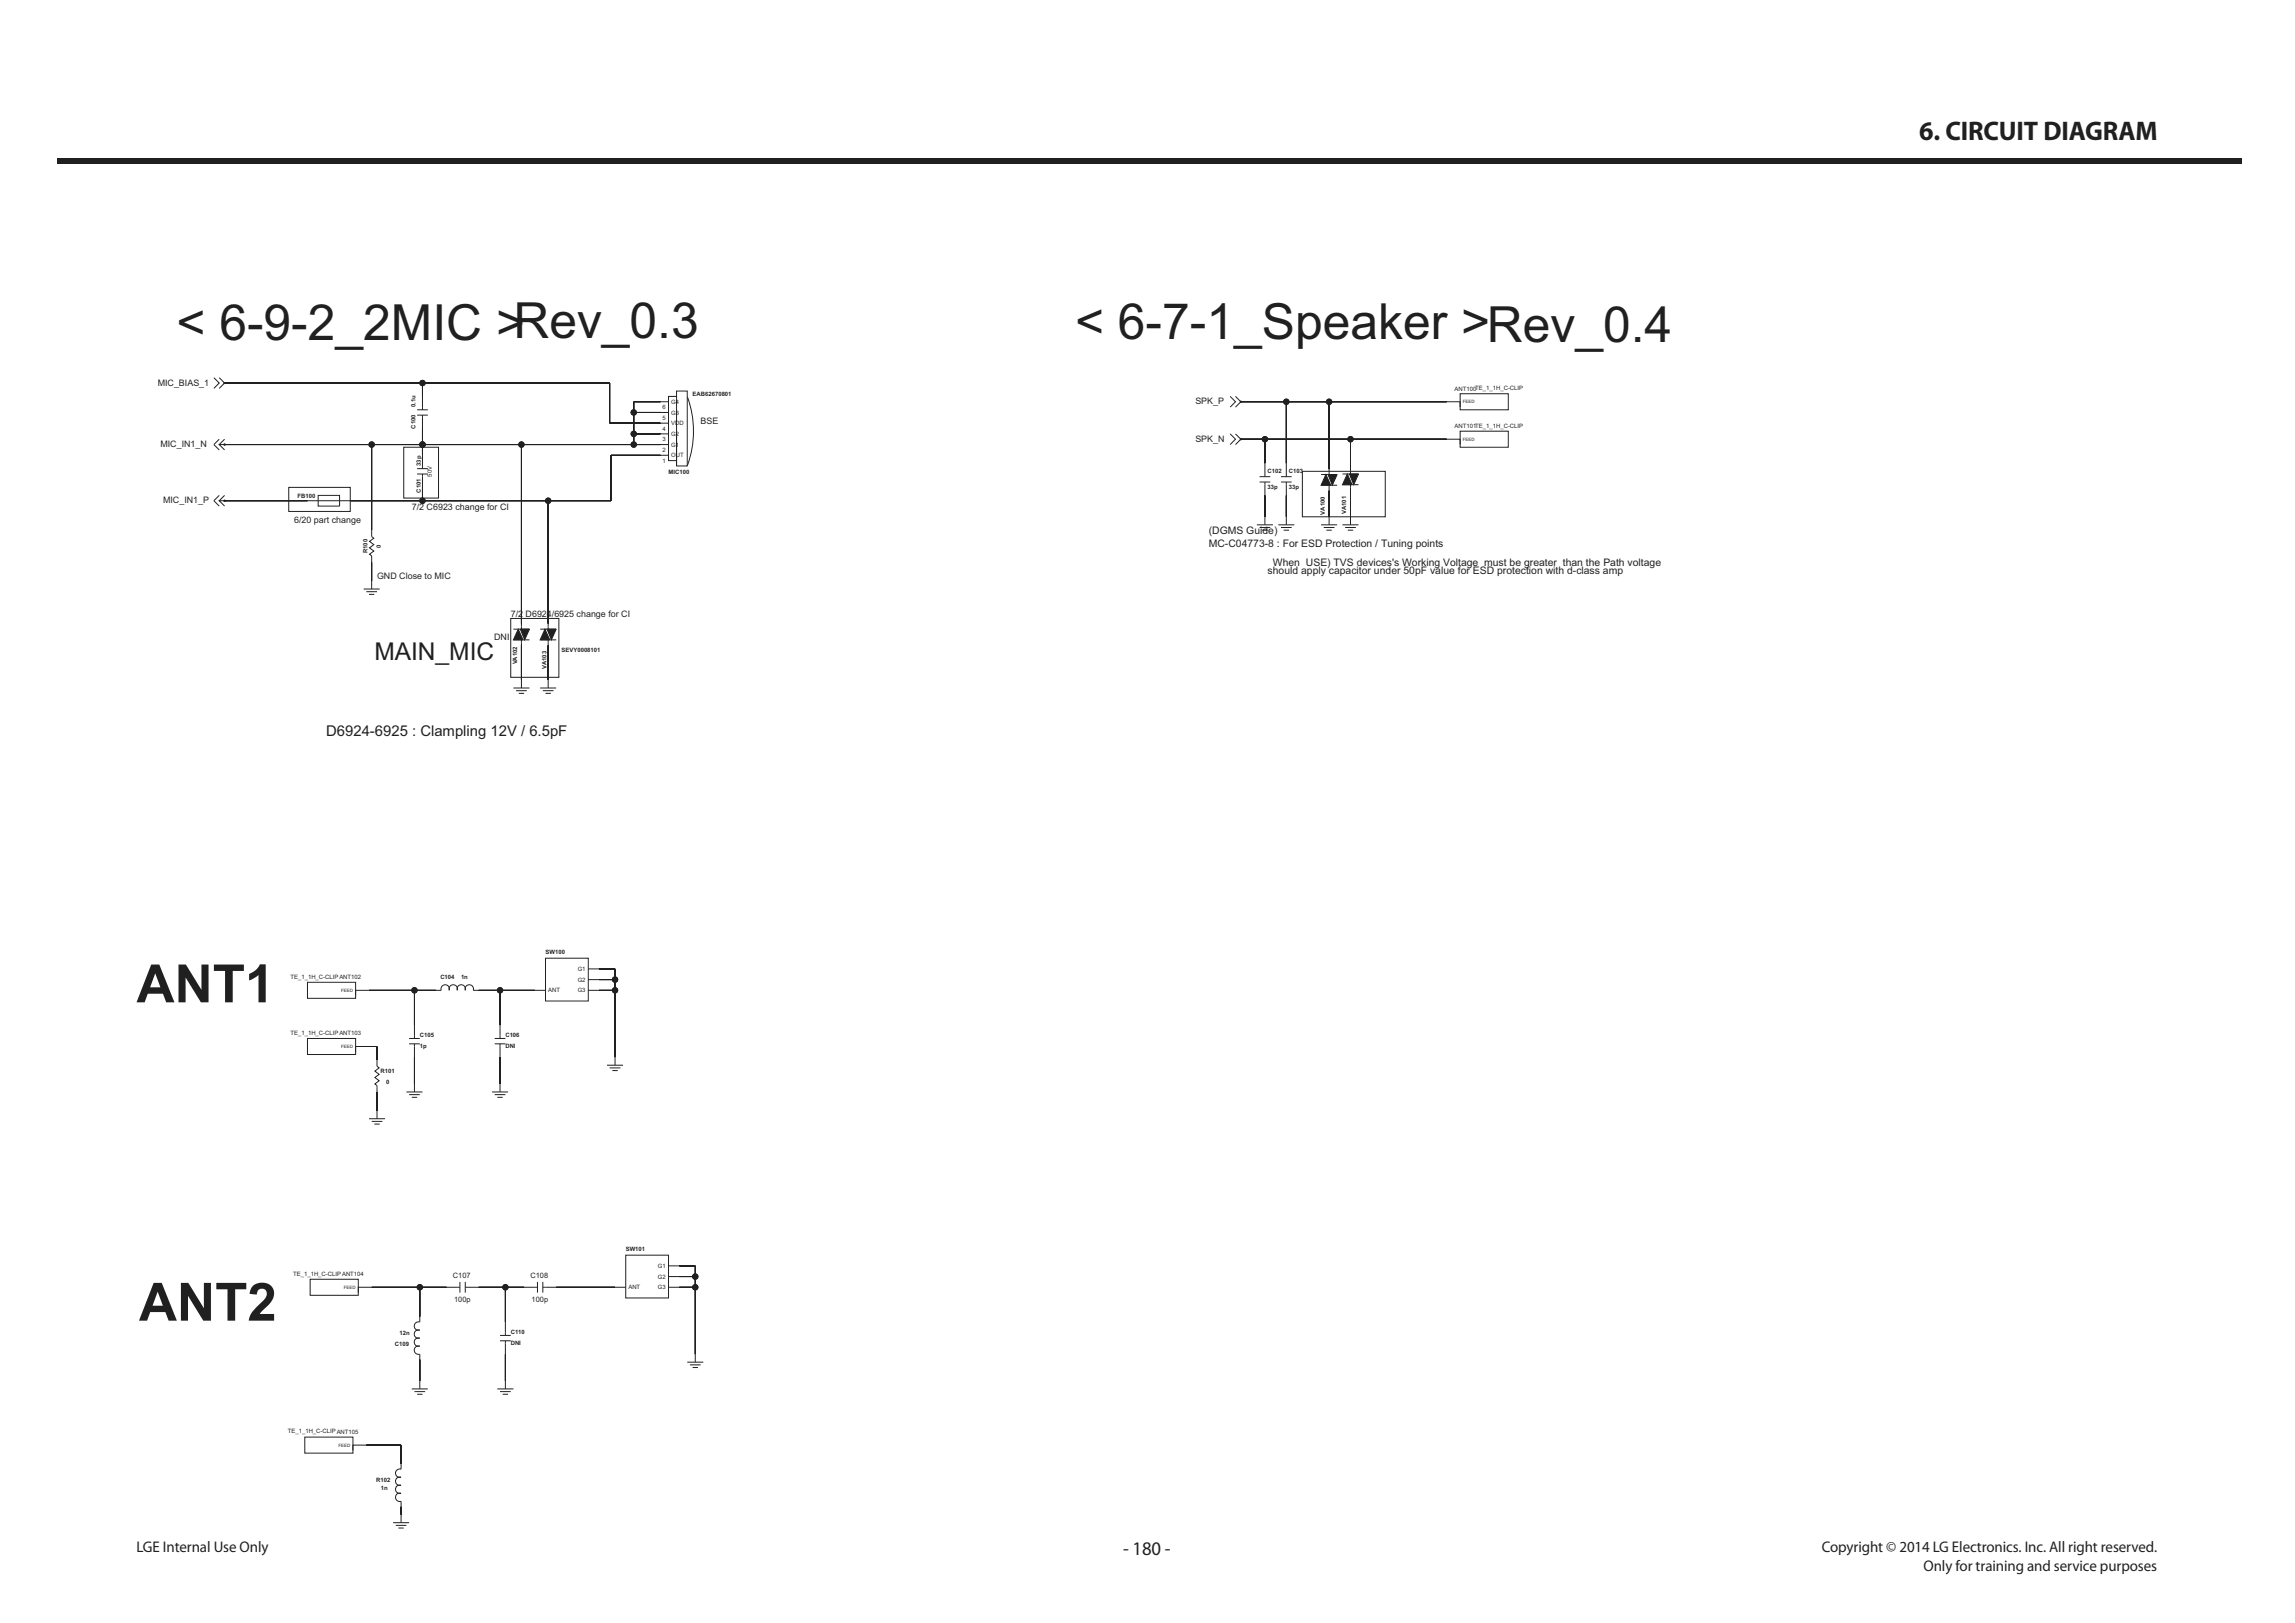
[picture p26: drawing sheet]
<svg xmlns="http://www.w3.org/2000/svg" width="420mm" height="297mm" viewBox="0 0 420 297" stroke-linecap="round" stroke-linejoin="round" font-family="sans-serif">
<defs><g id="words">
<g font-size="9.7" fill="#231f20">
<text x="25" y="183.4">ANT1</text>
<text x="25.4" y="241.7">ANT2</text>
</g>
<g font-size="9.1" fill="#231f20">
<text x="32.3" y="62.2">&lt; 6-9-2_2MIC &gt;Rev_0.3</text>
<text x="196.8" y="62.1">&lt; 6-7-1_Speaker &gt;Rev_0.4</text>
</g>
<text font-size="4.9" fill="#231f20" x="351.4" y="25.7">6. CIRCUIT DIAGRAM</text>
<text font-size="4.5" fill="#231f20" x="68.5" y="120.7">MAIN_MIC</text>
<text font-size="3.5" fill="#231f20" x="205.6" y="284.6">- 180 -</text>
<g font-size="2.8" fill="#231f20">
<text x="25" y="284.1">LGE Internal Use Only</text>
<text x="333.5" y="284.1">Copyright © 2014 LG Electronics. Inc. All right reserved.</text>
<text x="352.2" y="287.5">Only for training and service purposes</text>
</g>
<text font-size="2.7" fill="#231f20" x="59.7" y="134.7">D6924-6925 : Clampling 12V / 6.5pF</text>
<g font-size="1.9" fill="#231f20">
<text x="221.3" y="100.1">MC-C04773-8 : For ESD Protection / Tuning points</text>
<text x="221.3" y="97.7">(DGMS Guide)</text>
<text x="232.1" y="105">should apply capacitor under 50pF value for ESD protection with d-class amp</text>
<text x="233" y="103.5">When USE) TVS devices's Working Voltage must be greater than the Path voltage</text>
</g>
<g font-size="1.6" fill="#231f20">
<text x="28.9" y="70.6">MIC_BIAS_1</text>
<text x="128.3" y="77.7">BSE</text>
<text x="218.8" y="74">SPK_P</text>
<text x="29.4" y="81.8">MIC_IN1_N</text>
<text x="218.8" y="80.8">SPK_N</text>
<text x="29.9" y="92.1">MIC_IN1_P</text>
<text x="53.8" y="95.8">6/20 part change</text>
<text x="75.4" y="93.3">7/2 C6923 change for CI</text>
<text x="69" y="106">GND Close to MIC</text>
<text x="93.5" y="112.9">7/2 D6924/6925 change for CI</text>
<text x="90.5" y="117.1">DNI</text>
</g>
<g font-size="1.4" fill="#231f20">
<text x="82.9" y="233.8">C107</text>
<text x="97.1" y="233.8">C108</text>
<text x="83.1" y="238.3">100p</text>
<text x="97.3" y="238.3">100p</text>
</g>
<g font-size="1.1" fill="#231f20">
<text x="266.3" y="71.5">ANT100TE_1_1H_C-CLIP</text>
<text x="76.1" y="74.5" transform="rotate(-90 76.1 74.5)">0.1u</text>
<text x="121.3" y="74.9">6</text>
<text x="121.3" y="76.9">5</text>
<text x="122.9" y="77.8">VDD</text>
<text x="122.9" y="75.9">G3</text>
<text x="122.9" y="73.9">G4</text>
<text x="126.8" y="72.5">EAB62670801</text>
<text x="76.1" y="78.4" transform="rotate(-90 76.1 78.4)">C100</text>
<text x="121.3" y="78.8">4</text>
<text x="121.3" y="80.8">3</text>
<text x="121.3" y="82.7">2</text>
<text x="122.9" y="83.7">OUT</text>
<text x="122.9" y="81.8">G1</text>
<text x="122.9" y="79.8">G2</text>
<text x="266.3" y="78.3">ANT101TE_1_1H_C-CLIP</text>
<text x="77.1" y="85.3" transform="rotate(-90 77.1 85.3)">33p</text>
<text x="79.1" y="87.2" transform="rotate(-90 79.1 87.2)">50V</text>
<text x="121.3" y="84.7">1</text>
<text x="122.4" y="86.7">MIC100</text>
<text x="232.1" y="86.6">C102</text>
<text x="232.1" y="89.5">33p</text>
<text x="236" y="86.6">C103</text>
<text x="236" y="89.5">33p</text>
<text x="54.5" y="91.1">FB100</text>
<text x="77.1" y="90.2" transform="rotate(-90 77.1 90.2)">C101</text>
<text x="242.6" y="94.2" transform="rotate(-90 242.6 94.2)">VA100</text>
<text x="246.5" y="94.1" transform="rotate(-90 246.5 94.1)">VA101</text>
<text x="67.3" y="101.3" transform="rotate(-90 67.3 101.3)">R100</text>
<text x="69.7" y="100.3" transform="rotate(-90 69.7 100.3)">0</text>
<text x="102.8" y="119.4">SEVY0008101</text>
<text x="94.7" y="121.6" transform="rotate(-90 94.7 121.6)">VA102</text>
<text x="100.1" y="122.5" transform="rotate(-90 100.1 122.5)">VA103</text>
<text x="53.2" y="179.1">TE_1_1H_C-CLIPANT102</text>
<text x="80.6" y="179.3">C104</text>
<text x="84.4" y="179.3">1n</text>
<text x="99.9" y="174.7">SW100</text>
<text x="105.8" y="177.7">G1</text>
<text x="105.8" y="179.7">G2</text>
<text x="100.4" y="181.6">ANT</text>
<text x="105.8" y="181.6">G3</text>
<text x="53.2" y="189.4">TE_1_1H_C-CLIPANT103</text>
<text x="76.9" y="189.9">C105</text>
<text x="76.9" y="191.8">1p</text>
<text x="92.5" y="191.8">DNI</text>
<text x="92.5" y="189.9">C106</text>
<text x="69.7" y="196.4">R101</text>
<text x="70.7" y="198.4">0</text>
<text x="53.7" y="233.5">TE_1_1H_C-CLIPANT104</text>
<text x="114.6" y="229">SW101</text>
<text x="120.4" y="232.1">G1</text>
<text x="115" y="236">ANT</text>
<text x="120.4" y="234">G2</text>
<text x="120.4" y="236">G3</text>
<text x="73.1" y="244.4">12n</text>
<text x="93.5" y="244.2">C110</text>
<text x="72.3" y="246.3">C109</text>
<text x="93.5" y="246.2">DNI</text>
<text x="52.7" y="262.3">TE_1_1H_C-CLIPANT105</text>
<text x="68.9" y="271.3">R102</text>
<text x="69.7" y="272.8">1n</text>
</g>
<g font-size=".8" fill="#231f20">
<text x="267.8" y="73.8">FEED</text>
<text x="267.8" y="80.7">FEED</text>
<text x="62.4" y="181.5">FEED</text>
<text x="62.4" y="191.8">FEED</text>
<text x="62.9" y="235.9">FEED</text>
<text x="61.9" y="264.8">FEED</text>
</g>
</g></defs>
<path d="M10.4 29h400v1h-400z" fill="#231f20"/>
<g fill="none" stroke="#231f20" stroke-width=".18">
<path d="M39.2 69.1l.9 1-.9 1M40.1 69.1l1 1-1 1M264.9 73.5h2.4v1M267.3 72.1h8.8v2.9h-8.8zM267.3 78.9h8.8v3h-8.8zM68 97v1.2l.4 .3-.7 .6 .7 .6-.7 .6 .7 .6-.7 .5 .3 .3v1.2M264.9 80.4h2.4v1M94 125.9h2.9M94.5 126.4h1.9M95 126.9h1M95.5 124.5v1.4M99.9 175.4h7.8v7.8h-7.8z"/>
<path d="M107.7 177.3h2M107.7 179.3h2M56.3 190.1h8.8v2.9h-8.8zM67.6 191.5h-2.5v1M97.9 181.2h2M107.7 181.2h2M56.8 234.1h8.8v3h-8.8zM68 235.6h-2.4v1M96 235.6h2.4M98.4 234.6v2M99.4 235.6h2.4M99.4 234.6v2"/>
<path d="M55.8 263h8.8v3h-8.8zM67.1 264.5h-2.5v1"/>
</g>
<circle cx="41.1" cy="70.1" r=".1" fill="#231f20"/>
<g fill="none" stroke="#231f20" stroke-width=".18">
<path d="M40.1 90.7l-.9 .9 .9 1M41.1 91.6h-1l1 1M41.1 91.6h.1M41.1 90.7l-1 .9M112.6 235.6h2M114.6 229.7h7.8v7.9h-7.8zM122.4 231.7h1.9M122.4 233.6h1.9M122.4 235.6h1.9"/>
<circle cx="41.1" cy="70.1" r=".1"/>
</g>
<circle cx="41.1" cy="91.6" r=".1" fill="#231f20"/>
<g fill="none" stroke="#231f20" stroke-width=".18">
<path d="M40.1 80.4l-.9 1 .9 .9M41.1 81.4h-1l1 .9M41.1 81.4h.1M41.1 80.4l-1 1"/>
<circle cx="41.1" cy="91.6" r=".1"/>
</g>
<circle cx="41.1" cy="81.4" r=".1" fill="#231f20"/>
<g fill="none" stroke="#231f20" stroke-width=".18">
<path d="M76.4 75h1.9M76.4 76h1.9M77.3 72.6v2.4M77.3 76v2.4M56.3 91.6h7.8M58.3 90.7h3.9v1.9h-3.9zM66.6 107.8h2.9M67.1 108.3h1.9M67.6 108.8h.9M68 106.3v1.5M100.4 114.2v.9M100.4 117.1v1"/>
<path d="M98.9 125.9h2.9M99.4 126.4h1.9M99.9 126.9h.9M100.4 124.5v1.4M76.9 241l-.1 1a.77 .77 0 0 0-1 .7 .77 .77 0 0 0 1 .7 .77 .77 0 0 0-1 .8 .77 .77 0 0 0 1 .7 .77 .77 0 0 0-1 .7 .77 .77 0 0 0 1 .8 .77 .77 0 0 0-1 .7 .77 .77 0 0 0 1 .7l.1 1M91.5 244.4h2M91.5 245.4h2M92.5 242v2.4M92.5 245.4v2.4"/>
<circle cx="41.1" cy="81.4" r=".1"/>
</g>
<path d="M100.2 115.1h1.6l-.9 2z" fill="#231f20"/>
<path d="M100.2 115.1h1.6l-.9 2z" fill="none" stroke="#231f20" stroke-width=".18"/>
<path d="M99.8 115.1l.9 2h-1.8z" fill="#231f20"/>
<g fill="none" stroke="#231f20" stroke-width=".18">
<path d="M120.9 79.4h1.5M120.9 75.5h1.5M120.9 73.5h1.5M122.4 77v.4h-1.5M123.9 72.6h-1.5v11.7h1.5M123.9 79.4v-7.8h1.9v13.7h-1.9v-5.9v5.9M125.9 72.7a18.3 18.3 0 0 1 0 12.5M76.4 85.8h1.9M76.4 86.7h1.9M77.3 83.3v2.5M77.3 86.7v2.5M120.9 83.3h1.5"/>
<path d="M120.9 81.4h1.5M230.6 87.2h2M230.6 88.2h2M231.6 84.8v2.4M231.6 88.2v2.5M234.5 87.2h2M234.5 88.2h2M235.5 84.8v2.4M235.5 88.2v2.5M95.5 114.2v.9M95.5 117.1v1M98.9 115.1h2.9"/>
<path d="M98.9 117.1h2.9M99.8 115.1l.9 2h-1.8zM69 194v1.2l.4 .2-.8 .6 .8 .6-.8 .6 .8 .6-.8 .6 .4 .3v1.2M74.4 199.9h2.9M74.9 190.1h2M74.9 191h2M75.9 187.6v2.5M75.9 191v2.5M75.9 198.4v1.5M79.8 181.2h1a.77 .77 0 0 1 .7-1 .77 .77 0 0 1 .7 1 .77 .77 0 0 1 .8-1 .77 .77 0 0 1 .7 1 .77 .77 0 0 1 .7-1 .77 .77 0 0 1 .8 1 .77 .77 0 0 1 .7-1 .77 .77 0 0 1 .7 1h1M90.1 199.9h2.9M91.5 198.4v1.5"/>
<path d="M111.1 195h3M111.6 195.4h2M112.1 195.9h1M112.6 193.5v1.5M67.6 204.7h2.9M68 205.2h2M68.5 205.7h1M69 203.3v1.4M74.9 200.3h2M75.4 200.8h1M90.6 200.3h1.9M91.1 200.8h.9"/>
<path d="M73.4 267.9v1a.77 .77 0 0 0-1 .7 .77 .77 0 0 0 1 .8 .77 .77 0 0 0-1 .7 .77 .77 0 0 0 1 .7 .77 .77 0 0 0-1 .8 .77 .77 0 0 0 1 .7 .77 .77 0 0 0-1 .7 .77 .77 0 0 0 1 .8v.9"/>
</g>
<path d="M95.3 115.1h1.6l-.9 2z" fill="#231f20"/>
<path d="M95.3 115.1h1.6l-.9 2z" fill="none" stroke="#231f20" stroke-width=".18"/>
<path d="M94.9 115.1l.9 2h-1.8z" fill="#231f20"/>
<path d="M243.3 85.9v.9M243.3 88.8v1M94 115.1h2.9M94 117.1h2.9M94.9 115.1l.9 2h-1.8z" fill="none" stroke="#231f20" stroke-width=".18"/>
<path d="M243.1 86.8h1.7l-.9 2z" fill="#231f20"/>
<path d="M243.1 86.8h1.7l-.9 2z" fill="none" stroke="#231f20" stroke-width=".18"/>
<path d="M242.7 86.8l.9 2h-1.7z" fill="#231f20"/>
<g fill="none" stroke="#231f20" stroke-width=".18">
<path d="M225.2 72.6l1 .9-1 1M226.2 72.6l1 .9-1 1M241.9 86.8h2.9M241.9 88.8h2.9M242.7 86.8l.9 2h-1.7zM56.3 179.8h8.8v2.9h-8.8zM67.6 181.2h-2.5v1M90.6 190.1h1.9M90.6 191h1.9M91.5 187.6v2.5M91.5 191v2.5M81.8 235.6h2.4"/>
<path d="M84.2 234.6v2M85.2 235.6h2.4M85.2 234.6v2"/>
</g>
<circle cx="227.2" cy="73.5" r=".1" fill="#231f20"/>
<g fill="none" stroke="#231f20" stroke-width=".18">
<path d="M225.2 79.4l1 1-1 1M226.2 79.4l1 1-1 1"/>
<circle cx="227.2" cy="73.5" r=".1"/>
</g>
<circle cx="227.2" cy="80.4" r=".1" fill="#231f20"/>
<g fill="none" stroke="#231f20" stroke-width=".18">
<path d="M230.1 96.1h2.9M230.6 96.5h2M231.1 97h1M231.6 94.6v1.5M234 96.1h3M234.5 96.5h2M235 97h1M235.5 94.6v1.5M241.9 96.1h2.9M242.3 96.5h2M242.8 97h1M243.3 94.6v1.5"/>
<path d="M245.8 96.1h2.9M246.3 96.5h1.9M246.8 97h.9M247.2 94.6v1.5M247.2 85.8v.9M247.2 88.7v1"/>
<circle cx="227.2" cy="80.4" r=".1"/>
</g>
<path d="M247 86.7h1.7l-.9 2z" fill="#231f20"/>
<path d="M247 86.7h1.7l-.9 2z" fill="none" stroke="#231f20" stroke-width=".18"/>
<path d="M246.7 86.7l.8 2h-1.7z" fill="#231f20"/>
<g fill="none" stroke="#231f20" stroke-width=".18">
<path d="M245.8 86.7h2.9M245.8 88.7h2.9M246.7 86.7l.8 2h-1.7zM124.3 231.7h3zM75.4 254.2h2.9M75.9 254.7h1.9M76.4 255.2h.9M76.9 248.8v3.9zM76.9 252.7v1.5M91.1 254.2h2.9M91.5 254.7h2M92 255.2h1"/>
<path d="M92.5 247.8v4.9zM92.5 252.7v1.5M125.8 249.3h3M126.3 249.8h2M126.8 250.3h1M127.3 247.8v1.5M72 278.7h2.9M72.4 279.2h2M72.9 279.7h1M73.4 277.2v1.5"/>
</g>
<path d="M127.3 231.7v1.9z" fill="#231f20"/>
<path d="M124.3 235.6h3zM127.3 231.7v1.9M127.3 235.6v12.2z" fill="none" stroke="#231f20" stroke-width=".18"/>
<path d="M127.3 233.6v2z" fill="#231f20"/>
<path d="M124.3 233.6h3zM127.3 233.6v2" fill="none" stroke="#231f20" stroke-width=".18"/>
<circle cx="127.3" cy="235.6" r=".49" fill="#231f20"/>
<circle cx="127.3" cy="235.6" r=".49" fill="none" stroke="#231f20" stroke-width=".18"/>
<circle cx="127.3" cy="233.6" r=".49" fill="#231f20"/>
<circle cx="127.3" cy="233.6" r=".49" fill="none" stroke="#231f20" stroke-width=".18"/>
<path d="M73.4 275.7v1.5z" fill="#231f20"/>
<path d="M231.6 90.7v3.9zM235.5 90.7v3.9zM243.3 89.8v4.8zM247.2 89.7v4.9zM68 102.9v3.4zM95.5 118.1v6.4zM100.4 118.1v6.4zM73.4 275.7v1.5" fill="none" stroke="#231f20" stroke-width=".18"/>
<path d="M112.6 177.3v2z" fill="#231f20"/>
<path d="M109.7 177.3h2.9zM112.6 177.3v2M109.7 181.2h2.9z" fill="none" stroke="#231f20" stroke-width=".18"/>
<path d="M112.6 179.3v1.9z" fill="#231f20"/>
<path d="M109.7 179.3h2.9zM112.6 179.3v1.9M112.6 181.2v12.3z" fill="none" stroke="#231f20" stroke-width=".18"/>
<circle cx="112.6" cy="179.3" r=".49" fill="#231f20"/>
<circle cx="112.6" cy="179.3" r=".49" fill="none" stroke="#231f20" stroke-width=".18"/>
<circle cx="112.6" cy="181.2" r=".49" fill="#231f20"/>
<g fill="none" stroke="#231f20" stroke-width=".18">
<path d="M69 199.9v3.4zM75.9 193.5v4.9zM91.5 193.5v4.9zM87.6 235.6h8.4zM92.5 235.6v6.4z"/>
<circle cx="112.6" cy="181.2" r=".49"/>
</g>
<circle cx="92.5" cy="235.6" r=".49" fill="#231f20"/>
<g fill="none" stroke="#231f20" stroke-width=".18">
<path d="M68 235.6h13.8zM76.9 235.6v5.4z"/>
<circle cx="92.5" cy="235.6" r=".49"/>
</g>
<circle cx="76.9" cy="235.6" r=".49" fill="#231f20"/>
<circle cx="76.9" cy="235.6" r=".49" fill="none" stroke="#231f20" stroke-width=".18"/>
<path d="M67.6 191.5h1.4z" fill="#231f20"/>
<path d="M67.6 191.5h1.4M67.6 181.2h12.2zM69 191.5v2.5zM75.9 181.2v6.4z" fill="none" stroke="#231f20" stroke-width=".18"/>
<circle cx="75.9" cy="181.2" r=".49" fill="#231f20"/>
<g fill="none" stroke="#231f20" stroke-width=".18">
<path d="M87.6 181.2h10.3zM91.5 181.2v6.4z"/>
<circle cx="75.9" cy="181.2" r=".49"/>
</g>
<circle cx="91.5" cy="181.2" r=".49" fill="#231f20"/>
<g fill="none" stroke="#231f20" stroke-width=".18">
<path d="M231.6 80.4h-4.4h37.7h-17.7M231.6 80.4v4.4zM231.6 80.4h15.6M247.2 80.4v5.4zM101.8 235.6h10.8zM67.1 264.5h6.3zM73.4 264.5v3.4z"/>
<circle cx="91.5" cy="181.2" r=".49"/>
</g>
<circle cx="247.2" cy="80.4" r=".49" fill="#231f20"/>
<circle cx="247.2" cy="80.4" r=".49" fill="none" stroke="#231f20" stroke-width=".18"/>
<circle cx="231.6" cy="80.4" r=".49" fill="#231f20"/>
<g fill="none" stroke="#231f20" stroke-width=".18">
<path d="M235.5 73.5h-8.3h37.7h-21.6M235.5 73.5v11.3zM235.5 73.5h7.8M243.3 73.5v12.4z"/>
<circle cx="231.6" cy="80.4" r=".49"/>
</g>
<circle cx="243.3" cy="73.5" r=".49" fill="#231f20"/>
<circle cx="243.3" cy="73.5" r=".49" fill="none" stroke="#231f20" stroke-width=".18"/>
<circle cx="235.5" cy="73.5" r=".49" fill="#231f20"/>
<g fill="none" stroke="#231f20" stroke-width=".18">
<path d="M77.3 89.2v2.4zM77.3 91.6h-13.2h47.8M77.3 91.6h23.1M100.4 91.6h11.5M100.4 91.6v22.6zM111.9 83.3v8.3M111.9 83.3h9z"/>
<circle cx="235.5" cy="73.5" r=".49"/>
</g>
<circle cx="77.3" cy="91.6" r=".49" fill="#231f20"/>
<circle cx="77.3" cy="91.6" r=".49" fill="none" stroke="#231f20" stroke-width=".18"/>
<circle cx="100.4" cy="91.6" r=".49" fill="#231f20"/>
<g fill="none" stroke="#231f20" stroke-width=".18">
<path d="M116 73.5h4.9zM68 81.4v15.6zM116 81.4h4.9z"/>
<circle cx="100.4" cy="91.6" r=".49"/>
</g>
<path d="M116 73.5v2z" fill="#231f20"/>
<path d="M116 75.5h4.9zM116 79.4h4.9zM116 73.5v2M116 75.5v3.9" fill="none" stroke="#231f20" stroke-width=".18"/>
<path d="M116 79.4v2z" fill="#231f20"/>
<path d="M116 79.4v2M95.5 81.4h20.5M95.5 81.4v32.8zM95.5 81.4h-18.2h38.7" fill="none" stroke="#231f20" stroke-width=".18"/>
<path d="M77.3 81.4v1.9z" fill="#231f20"/>
<path d="M77.3 81.4v1.9" fill="none" stroke="#231f20" stroke-width=".18"/>
<path d="M77.3 78.4v3zM41.1 81.4h36.2zM77.3 81.4h.1" fill="none" stroke="#231f20" stroke-width=".18"/>
<circle cx="116" cy="75.5" r=".49" fill="#231f20"/>
<circle cx="116" cy="75.5" r=".49" fill="none" stroke="#231f20" stroke-width=".18"/>
<circle cx="116" cy="79.4" r=".49" fill="#231f20"/>
<circle cx="116" cy="79.4" r=".49" fill="none" stroke="#231f20" stroke-width=".18"/>
<circle cx="116" cy="81.4" r=".49" fill="#231f20"/>
<circle cx="116" cy="81.4" r=".49" fill="none" stroke="#231f20" stroke-width=".18"/>
<circle cx="95.5" cy="81.4" r=".49" fill="#231f20"/>
<circle cx="95.5" cy="81.4" r=".49" fill="none" stroke="#231f20" stroke-width=".18"/>
<circle cx="77.3" cy="81.4" r=".49" fill="#231f20"/>
<circle cx="77.3" cy="81.4" r=".49" fill="none" stroke="#231f20" stroke-width=".18"/>
<circle cx="68" cy="81.4" r=".49" fill="#231f20"/>
<circle cx="68" cy="81.4" r=".49" fill="none" stroke="#231f20" stroke-width=".18"/>
<circle cx="77.3" cy="81.4" r=".49" fill="#231f20"/>
<g fill="none" stroke="#231f20" stroke-width=".18">
<path d="M77.3 70.1h34.3M77.3 70.1v2.5zM77.3 70.1h-36.2h70.5M111.6 70.1v7.3M111.6 77.4h9.3z"/>
<circle cx="77.3" cy="81.4" r=".49"/>
</g>
<circle cx="77.3" cy="70.1" r=".49" fill="#231f20"/>
<g fill="none" stroke="#231f20" stroke-width=".18">
<path d="M41.1 91.6h15.2zM52.9 89.2h11.2v4.4h-11.2zM73.9 81.9h6.4v9.3h-6.4zM238.4 86.3h15.2v8.3h-15.2zM93.5 113.2h8.8v10.8h-8.8z"/>
<circle cx="77.3" cy="70.1" r=".49"/>
</g>
<use href="#words"/>
</svg>
